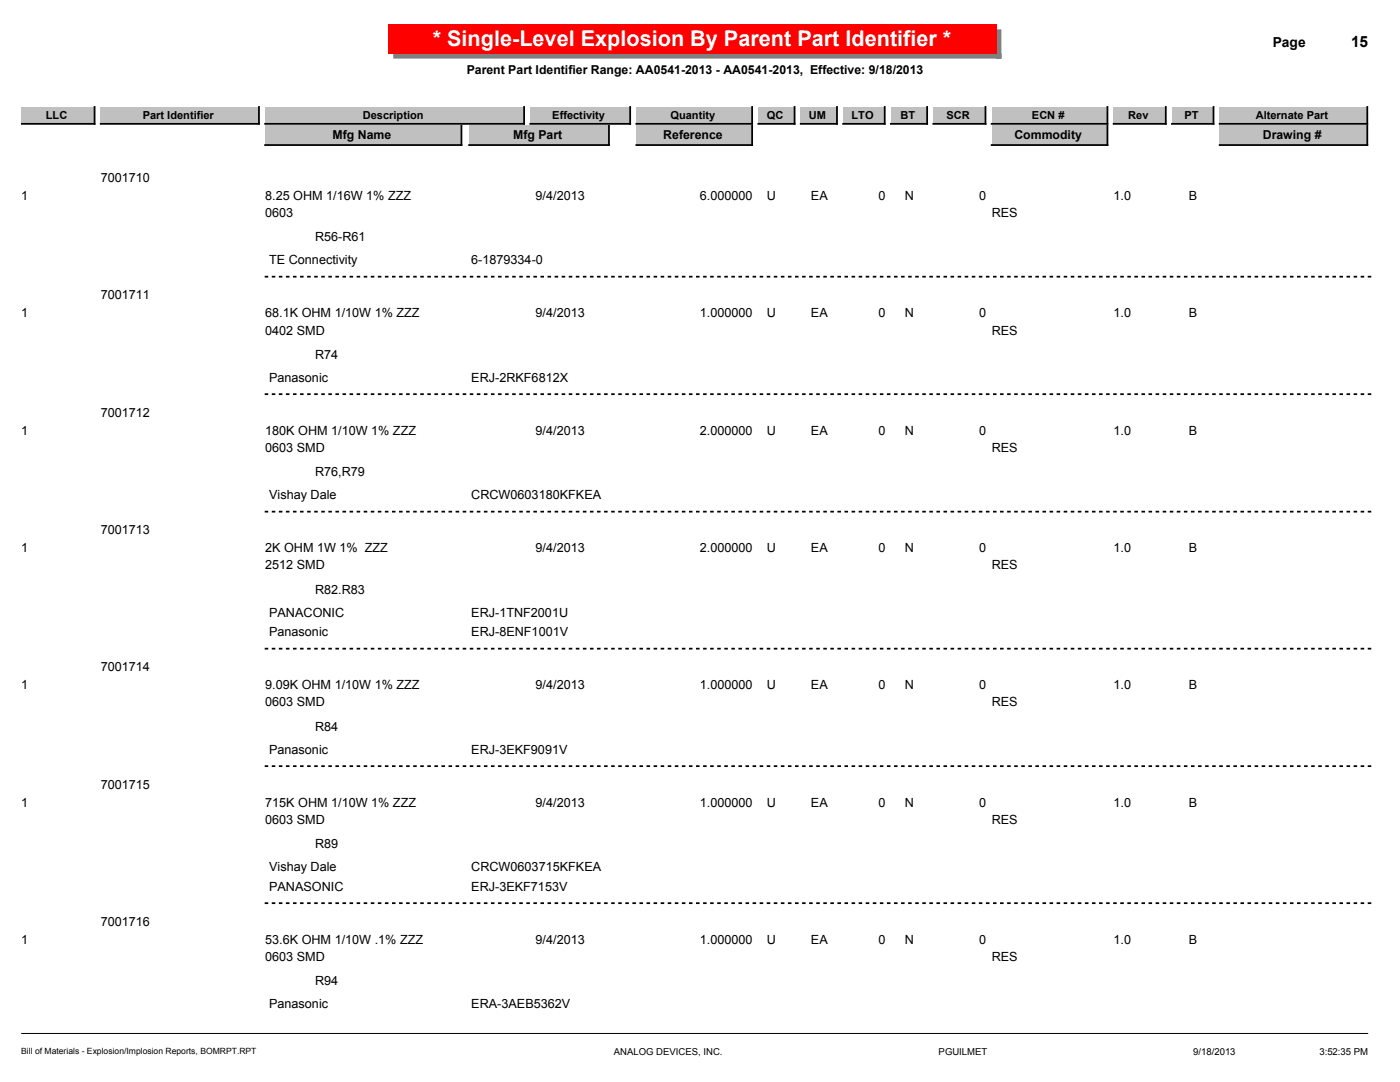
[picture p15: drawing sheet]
<svg xmlns="http://www.w3.org/2000/svg" width="279mm" height="216mm" viewBox="0 0 279 216" stroke-linecap="round" stroke-linejoin="round" font-family="sans-serif">
<defs><g id="words">
<text font-size="4.3" fill="#fff" x="86.4" y="9.3">* Single-Level Explosion By Parent Part Identifier *</text>
<text font-size="3.1" x="269.6" y="9.4">15</text>
<text font-size="2.8" x="254" y="9.4">Page</text>
<g font-size="2.5">
<text x="93.1" y="14.8">Parent Part Identifier Range: AA0541-2013 - AA0541-2013, Effective: 9/18/2013</text>
<text x="66.4" y="27.7">Mfg Name</text>
<text x="102.4" y="27.7">Mfg Part</text>
<text x="132.4" y="27.7">Reference</text>
<text x="202.4" y="27.7">Commodity</text>
<text x="252" y="27.7">Drawing #</text>
<text x="4.2" y="39.9">1</text>
<text x="20.1" y="36.3">7001710</text>
<text x="52.9" y="39.9">8.25 OHM 1/16W 1% ZZZ</text>
<text x="106.9" y="39.9">9/4/2013</text>
<text x="139.7" y="39.9">6.000000</text>
<text x="153.1" y="39.9">U</text>
<text x="161.8" y="39.9">EA</text>
<text x="175.3" y="39.9">0</text>
<text x="180.6" y="39.9">N</text>
<text x="195.4" y="39.9">0</text>
<text x="222.2" y="39.9">1.0</text>
<text x="237.3" y="39.9">B</text>
<text x="52.9" y="43.3">0603</text>
<text x="197.9" y="43.3">RES</text>
<text x="53.7" y="52.8">TE Connectivity</text>
<text x="62.9" y="48.2">R56-R61</text>
<text x="94.1" y="52.8">6-1879334-0</text>
<text x="20.1" y="59.8">7001711</text>
<text x="4.2" y="63.3">1</text>
<text x="52.9" y="63.3">68.1K OHM 1/10W 1% ZZZ</text>
<text x="106.9" y="63.3">9/4/2013</text>
<text x="139.7" y="63.3">1.000000</text>
<text x="153.1" y="63.3">U</text>
<text x="161.8" y="63.3">EA</text>
<text x="175.3" y="63.3">0</text>
<text x="180.6" y="63.3">N</text>
<text x="195.4" y="63.3">0</text>
<text x="222.2" y="63.3">1.0</text>
<text x="237.3" y="63.3">B</text>
<text x="52.9" y="66.7">0402 SMD</text>
<text x="62.9" y="71.6">R74</text>
<text x="197.9" y="66.7">RES</text>
<text x="53.7" y="76.2">Panasonic</text>
<text x="94.1" y="76.2">ERJ-2RKF6812X</text>
<text x="20.1" y="83.2">7001712</text>
<text x="4.2" y="86.8">1</text>
<text x="52.9" y="86.8">180K OHM 1/10W 1% ZZZ</text>
<text x="106.9" y="86.8">9/4/2013</text>
<text x="139.7" y="86.8">2.000000</text>
<text x="153.1" y="86.8">U</text>
<text x="161.8" y="86.8">EA</text>
<text x="175.3" y="86.8">0</text>
<text x="180.6" y="86.8">N</text>
<text x="195.4" y="86.8">0</text>
<text x="222.2" y="86.8">1.0</text>
<text x="237.3" y="86.8">B</text>
<text x="52.9" y="90.2">0603 SMD</text>
<text x="62.9" y="95.1">R76,R79</text>
<text x="197.9" y="90.2">RES</text>
<text x="53.7" y="99.7">Vishay Dale</text>
<text x="94.1" y="99.7">CRCW0603180KFKEA</text>
<text x="20.1" y="106.6">7001713</text>
<text x="4.2" y="110.2">1</text>
<text x="52.9" y="110.2">2K OHM 1W 1% ZZZ</text>
<text x="52.9" y="113.6">2512 SMD</text>
<text x="106.9" y="110.2">9/4/2013</text>
<text x="139.7" y="110.2">2.000000</text>
<text x="153.1" y="110.2">U</text>
<text x="161.8" y="110.2">EA</text>
<text x="175.3" y="110.2">0</text>
<text x="180.6" y="110.2">N</text>
<text x="195.4" y="110.2">0</text>
<text x="197.9" y="113.6">RES</text>
<text x="222.2" y="110.2">1.0</text>
<text x="237.3" y="110.2">B</text>
<text x="62.9" y="118.5">R82.R83</text>
<text x="53.7" y="123.1">PANACONIC</text>
<text x="94.1" y="123.1">ERJ-1TNF2001U</text>
<text x="53.7" y="127">Panasonic</text>
<text x="94.1" y="127">ERJ-8ENF1001V</text>
<text x="4.2" y="137.5">1</text>
<text x="20.1" y="134">7001714</text>
<text x="52.9" y="137.5">9.09K OHM 1/10W 1% ZZZ</text>
<text x="106.9" y="137.5">9/4/2013</text>
<text x="139.7" y="137.5">1.000000</text>
<text x="153.1" y="137.5">U</text>
<text x="161.8" y="137.5">EA</text>
<text x="175.3" y="137.5">0</text>
<text x="180.6" y="137.5">N</text>
<text x="195.4" y="137.5">0</text>
<text x="222.2" y="137.5">1.0</text>
<text x="237.3" y="137.5">B</text>
<text x="52.9" y="141">0603 SMD</text>
<text x="197.9" y="141">RES</text>
<text x="62.9" y="145.8">R84</text>
<text x="53.7" y="150.4">Panasonic</text>
<text x="94.1" y="150.4">ERJ-3EKF9091V</text>
<text x="4.2" y="161">1</text>
<text x="20.1" y="157.4">7001715</text>
<text x="52.9" y="161">715K OHM 1/10W 1% ZZZ</text>
<text x="106.9" y="161">9/4/2013</text>
<text x="139.7" y="161">1.000000</text>
<text x="153.1" y="161">U</text>
<text x="161.8" y="161">EA</text>
<text x="175.3" y="161">0</text>
<text x="180.6" y="161">N</text>
<text x="195.4" y="161">0</text>
<text x="222.2" y="161">1.0</text>
<text x="237.3" y="161">B</text>
<text x="52.9" y="164.4">0603 SMD</text>
<text x="197.9" y="164.4">RES</text>
<text x="53.7" y="173.9">Vishay Dale</text>
<text x="62.9" y="169.3">R89</text>
<text x="94.1" y="173.9">CRCW0603715KFKEA</text>
<text x="53.7" y="177.8">PANASONIC</text>
<text x="94.1" y="177.8">ERJ-3EKF7153V</text>
<text x="20.1" y="184.8">7001716</text>
<text x="4.2" y="188.3">1</text>
<text x="52.9" y="188.3">53.6K OHM 1/10W .1% ZZZ</text>
<text x="52.9" y="191.8">0603 SMD</text>
<text x="106.9" y="188.3">9/4/2013</text>
<text x="139.7" y="188.3">1.000000</text>
<text x="153.1" y="188.3">U</text>
<text x="161.8" y="188.3">EA</text>
<text x="175.3" y="188.3">0</text>
<text x="180.6" y="188.3">N</text>
<text x="195.4" y="188.3">0</text>
<text x="197.9" y="191.8">RES</text>
<text x="222.2" y="188.3">1.0</text>
<text x="237.3" y="188.3">B</text>
<text x="62.9" y="196.6">R94</text>
<text x="53.7" y="201.2">Panasonic</text>
<text x="94.1" y="201.2">ERA-3AEB5362V</text>
</g>
<g font-size="2.2">
<text x="9.2" y="23.7">LLC</text>
<text x="28.5" y="23.7">Part Identifier</text>
<text x="72.4" y="23.7">Description</text>
<text x="110.2" y="23.7">Effectivity</text>
<text x="133.8" y="23.7">Quantity</text>
<text x="153" y="23.7">QC</text>
<text x="161.4" y="23.7">UM</text>
<text x="170" y="23.7">LTO</text>
<text x="179.7" y="23.7">BT</text>
<text x="188.9" y="23.7">SCR</text>
<text x="206" y="23.7">ECN #</text>
<text x="225.2" y="23.7">Rev</text>
<text x="236.4" y="23.7">PT</text>
<text x="250.6" y="23.7">Alternate Part</text>
</g>
<g font-size="1.9">
<text x="122.5" y="210.6">ANALOG DEVICES, INC.</text>
<text x="187.3" y="210.6">PGUILMET</text>
<text x="238.1" y="210.6">9/18/2013</text>
<text x="263.3" y="210.6">3:52:35 PM</text>
</g>
<text font-size="1.7" x="4.2" y="210.4">Bill of Materials - Explosion/Implosion Reports, BOMRPT.RPT</text>
</g></defs>
<path d="M4.2 206.2h268.8" fill="none" stroke="#000" stroke-width=".2"/>
<path d="M198.8 5.9h1v5.8h-1zM78.5 10.6h121.3v1.1h-121.3z" fill="#808080"/>
<path d="M77.4 4.8h121.4v5.8h-121.4z" fill="#f00"/>
<path d="M168.3 21.3h8.3v3.4h-8.3z" fill="#c0c0c0"/>
<path d="M176.6 21.3v3.4h-8.3" fill="none" stroke="#000" stroke-width=".35"/>
<path d="M159.8 21.3h7.2v3.4h-7.2z" fill="#c0c0c0"/>
<path d="M167 21.3v3.4h-7.2" fill="none" stroke="#000" stroke-width=".35"/>
<path d="M151.3 21.3h7.3v3.4h-7.3z" fill="#c0c0c0"/>
<path d="M158.6 21.3v3.4h-7.3" fill="none" stroke="#000" stroke-width=".35"/>
<path d="M177.8 21.3h7.2v3.4h-7.2z" fill="#c0c0c0"/>
<path d="M185 21.3v3.4h-7.2" fill="none" stroke="#000" stroke-width=".35"/>
<path d="M4.2 21.3h14.7v3.4h-14.7z" fill="#c0c0c0"/>
<path d="M18.9 21.3v3.4h-14.7" fill="none" stroke="#000" stroke-width=".35"/>
<path d="M243.4 21.3h29.5v3.4h-29.5z" fill="#c0c0c0"/>
<path d="M272.9 21.3v3.4h-29.5" fill="none" stroke="#000" stroke-width=".35"/>
<path d="M233.9 21.3h8.3v3.4h-8.3z" fill="#c0c0c0"/>
<path d="M242.2 21.3v3.4h-8.3" fill="none" stroke="#000" stroke-width=".35"/>
<path d="M222.2 21.3h10.5v3.4h-10.5z" fill="#c0c0c0"/>
<path d="M232.7 21.3v3.4h-10.5" fill="none" stroke="#000" stroke-width=".35"/>
<path d="M197.9 21.3h23.1v3.4h-23.1z" fill="#c0c0c0"/>
<path d="M221 21.3v3.4h-23.1" fill="none" stroke="#000" stroke-width=".35"/>
<path d="M186.3 21.3h10.4v3.4h-10.4z" fill="#c0c0c0"/>
<path d="M196.7 21.3v3.4h-10.4" fill="none" stroke="#000" stroke-width=".35"/>
<path d="M105.8 21.3h20v3.4h-20z" fill="#c0c0c0"/>
<path d="M125.8 21.3v3.4h-20" fill="none" stroke="#000" stroke-width=".35"/>
<path d="M127 21.3h23.1v3.4h-23.1z" fill="#c0c0c0"/>
<path d="M150.1 21.3v3.4h-23.1" fill="none" stroke="#000" stroke-width=".35"/>
<path d="M20.1 21.3h31.6v3.4h-31.6z" fill="#c0c0c0"/>
<path d="M51.7 21.3v3.4h-31.6" fill="none" stroke="#000" stroke-width=".35"/>
<path d="M52.9 21.3h51.7v3.4h-51.7z" fill="#c0c0c0"/>
<path d="M104.6 21.3v3.4h-51.7" fill="none" stroke="#000" stroke-width=".35"/>
<path d="M243.4 25.1h29.5v3.8h-29.5z" fill="#c0c0c0"/>
<path d="M272.9 25.1v3.8h-29.5" fill="none" stroke="#000" stroke-width=".35"/>
<path d="M197.9 25.1h23.1v3.8h-23.1z" fill="#c0c0c0"/>
<path d="M221 25.1v3.8h-23.1" fill="none" stroke="#000" stroke-width=".35"/>
<path d="M93.6 25.1h27.9v3.8h-27.9z" fill="#c0c0c0"/>
<path d="M121.5 25.1v3.8h-27.9" fill="none" stroke="#000" stroke-width=".35"/>
<path d="M52.9 25.1h39.2v3.8h-39.2z" fill="#c0c0c0"/>
<path d="M92.1 25.1v3.8h-39.2" fill="none" stroke="#000" stroke-width=".35"/>
<path d="M127 25.1h23.1v3.8h-23.1z" fill="#c0c0c0"/>
<path d="M150.1 25.1v3.8h-23.1" fill="none" stroke="#000" stroke-width=".35"/>
<path d="M53 55.2h220.9M53 78.7h220.9M53 102.1h220.9M53 129.4h220.9M53 152.9h220.9M53 180.2h220.9" fill="none" stroke="#000" stroke-width=".35" stroke-dasharray=".4 1.1"/>
<use href="#words"/>
</svg>
